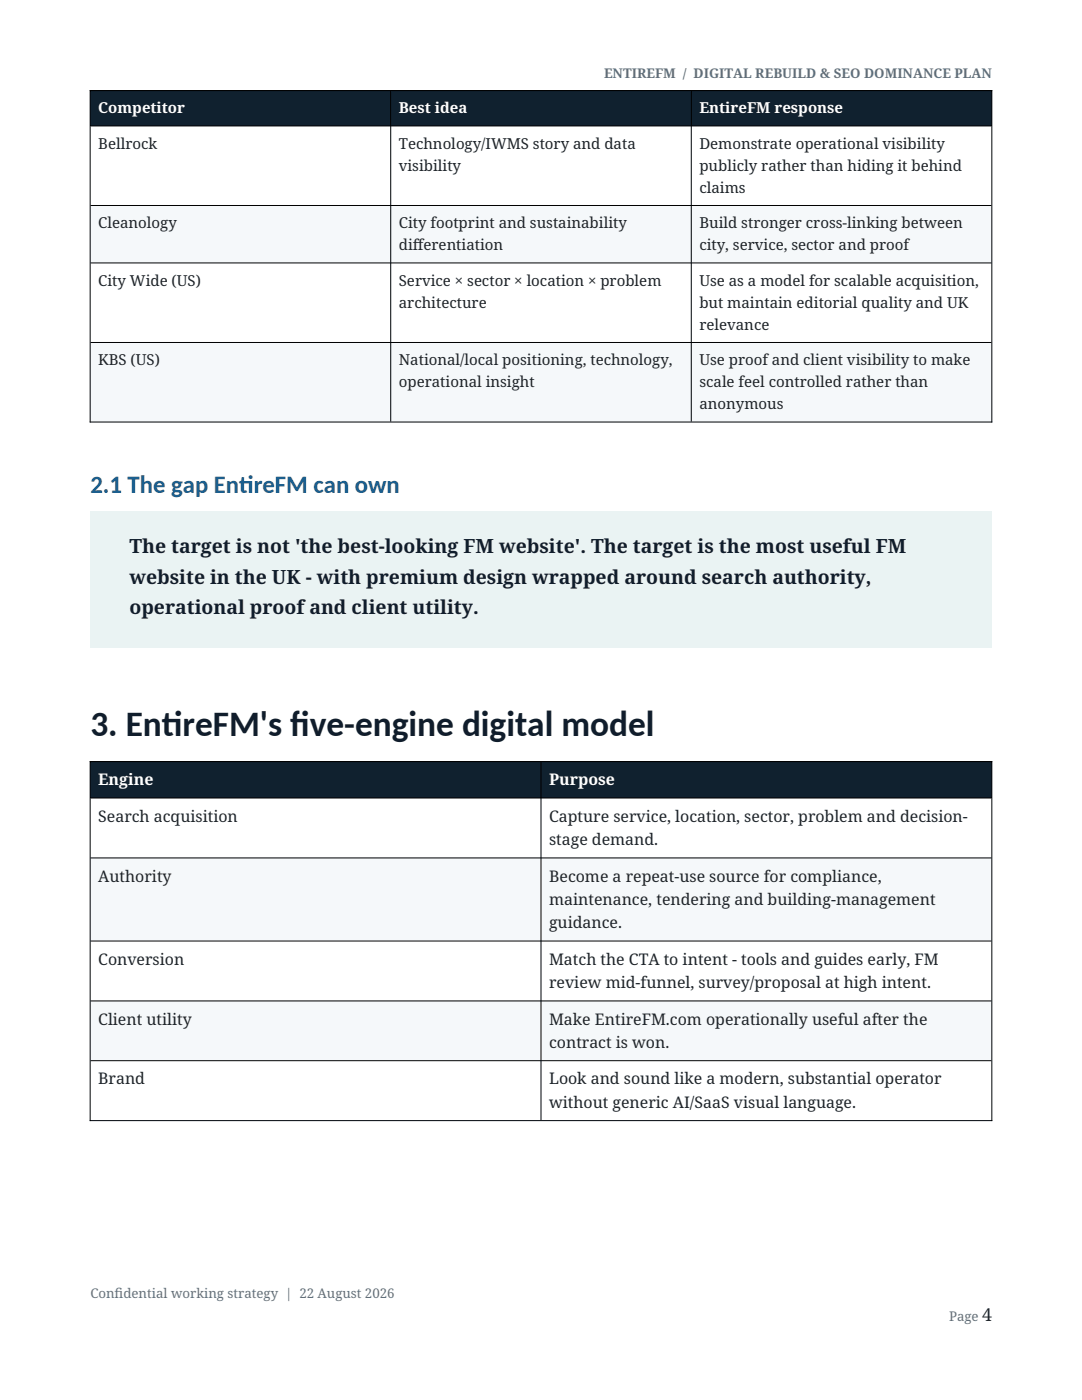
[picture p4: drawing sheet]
<svg xmlns="http://www.w3.org/2000/svg" width="216mm" height="279mm" viewBox="0 0 216 279" stroke-linecap="round" stroke-linejoin="round" font-family="sans-serif">
<defs><g id="words">
<g font-size="7.1" fill="#101d2c">
<text x="18" y="146.8">3. Ent</text>
<text x="32.3" y="146.8">ireFM's f</text>
<text x="57.9" y="146.8">ive-engine digital model</text>
</g>
<g font-size="4.9" fill="#195d8c">
<text x="18" y="98.4">2.1 The gap Ent</text>
<text x="47.7" y="98.4">ireFM can own</text>
</g>
<g font-size="3.9" fill="#101d2c">
<text x="25.8" y="110.4">The target is not 'the best-looking FM website'. The target is the most useful FM</text>
<text x="25.8" y="116.5">website in the UK - with premium design wrapped around search authority,</text>
<text x="25.8" y="122.6">operational proof and client utility.</text>
</g>
<text font-size="3.5" fill="#1e2328" x="196" y="263.6">4</text>
<g font-size="3.2" fill="#fff">
<text x="19.6" y="156.7">Engine</text>
<text x="109.6" y="156.7">Purpose</text>
</g>
<g font-size="3.2" fill="#1e2328">
<text x="19.6" y="164">Search acquisition</text>
<text x="109.6" y="164">Capture service, location, sector, problem and decision-</text>
<text x="109.6" y="168.6">stage demand.</text>
<text x="19.6" y="175.9">Authority</text>
<text x="109.6" y="175.9">Become a repeat-use source for compliance,</text>
<text x="109.6" y="180.6">maintenance, tendering and building-management</text>
<text x="109.6" y="185.2">guidance.</text>
<text x="19.6" y="192.5">Conversion</text>
<text x="109.6" y="192.5">Match the CTA to intent - tools and guides early, FM</text>
<text x="109.6" y="197.2">review mid-funnel, survey/proposal at high intent.</text>
<text x="19.6" y="204.5">Client utility</text>
<text x="109.6" y="204.5">Make EntireFM.com operationally useful after the</text>
<text x="109.6" y="209.1">contract is won.</text>
<text x="19.6" y="216.4">Brand</text>
<text x="109.6" y="216.4">Look and sound like a modern, substantial operator</text>
<text x="109.6" y="221.1">without generic AI/SaaS visual language.</text>
</g>
<g font-size="3" fill="#fff">
<text x="19.6" y="22.6">Competitor</text>
<text x="79.6" y="22.6">Best idea</text>
<text x="139.6" y="22.6">EntireFM response</text>
</g>
<g font-size="3" fill="#1e2328">
<text x="19.6" y="29.7">Bellrock</text>
<text x="79.6" y="29.7">Technology/IWMS story and data</text>
<text x="139.6" y="29.7">Demonstrate operational visibility</text>
<text x="79.6" y="34.1">visibility</text>
<text x="139.6" y="34.1">publicly rather than hiding it behind</text>
<text x="139.6" y="38.5">claims</text>
<text x="19.6" y="45.5">Cleanology</text>
<text x="79.6" y="45.5">City footprint and sustainability</text>
<text x="139.6" y="45.5">Build stronger cross-linking between</text>
<text x="79.6" y="50">dif</text>
<text x="82.4" y="50">ferentiation</text>
<text x="139.6" y="50">city, service, sector and proof</text>
<text x="19.6" y="57">City Wide (US)</text>
<text x="79.6" y="57">Service × sector × location × problem</text>
<text x="139.6" y="57">Use as a model for scalable acquisition,</text>
<text x="79.6" y="61.4">architecture</text>
<text x="139.6" y="61.4">but maintain editorial quality and UK</text>
<text x="139.6" y="65.8">relevance</text>
<text x="19.6" y="72.9">KBS (US)</text>
<text x="79.6" y="72.9">National/local positioning, technology,</text>
<text x="79.6" y="77.3">operational insight</text>
<text x="139.6" y="72.9">Use proof and client visibility to make</text>
<text x="139.6" y="77.3">scale feel controlled rather than</text>
<text x="139.6" y="81.7">anonymous</text>
</g>
<g font-size="2.6" fill="#60707e">
<text x="120.5" y="15.5">ENTIREFM / DIGITAL REBUILD &amp; SEO DOMINANCE PLAN</text>
<text x="18" y="259">Conf</text>
<text x="22.9" y="259">idential working strategy | 22 August 2026</text>
<text x="189.4" y="263.6">Page</text>
</g>
</g></defs>
<g fill="#10212f">
<path d="M18 18h59.9v7h-59.9z" fill-rule="evenodd"/>
<path d="M78 18h59.9v7h-59.9z" fill-rule="evenodd"/>
<path d="M137.9 18h60v7h-60z" fill-rule="evenodd"/>
</g>
<g fill="#f5f8fa">
<path d="M18 40.9h59.9v11.5h-59.9z" fill-rule="evenodd"/>
<path d="M78 40.9h59.9v11.5h-59.9z" fill-rule="evenodd"/>
<path d="M137.9 40.9h60v11.5h-60z" fill-rule="evenodd"/>
<path d="M18 68.3h59.9v15.8h-59.9z" fill-rule="evenodd"/>
<path d="M78 68.3h59.9v15.8h-59.9z" fill-rule="evenodd"/>
<path d="M137.9 68.3h60v15.8h-60z" fill-rule="evenodd"/>
</g>
<path d="M18 102h179.9v27.3h-179.9z" fill-rule="evenodd" fill="#eaf3f3"/>
<g fill="#10212f">
<path d="M18 151.9h89.9v7.3h-89.9z" fill-rule="evenodd"/>
<path d="M107.9 151.9h90v7.3h-90z" fill-rule="evenodd"/>
</g>
<g fill="#f5f8fa">
<path d="M18 171.1h89.9v16.6h-89.9z" fill-rule="evenodd"/>
<path d="M107.9 171.1h90v16.6h-90z" fill-rule="evenodd"/>
<path d="M18 199.7h89.9v11.9h-89.9z" fill-rule="evenodd"/>
<path d="M107.9 199.7h90v11.9h-90z" fill-rule="evenodd"/>
</g>
<g fill="#10212f">
<path d="M18 18h59.9v7h-59.9z" fill-rule="evenodd"/>
<path d="M78 18h59.9v7h-59.9z" fill-rule="evenodd"/>
<path d="M137.9 18h60v7h-60z" fill-rule="evenodd"/>
</g>
<g fill="#f5f8fa">
<path d="M18 40.9h59.9v11.5h-59.9z" fill-rule="evenodd"/>
<path d="M78 40.9h59.9v11.5h-59.9z" fill-rule="evenodd"/>
<path d="M137.9 40.9h60v11.5h-60z" fill-rule="evenodd"/>
<path d="M18 68.3h59.9v15.8h-59.9z" fill-rule="evenodd"/>
<path d="M78 68.3h59.9v15.8h-59.9z" fill-rule="evenodd"/>
<path d="M137.9 68.3h60v15.8h-60z" fill-rule="evenodd"/>
</g>
<path d="M18 102h179.9v27.3h-179.9z" fill-rule="evenodd" fill="#eaf3f3"/>
<g fill="#10212f">
<path d="M18 151.9h89.9v7.3h-89.9z" fill-rule="evenodd"/>
<path d="M107.9 151.9h90v7.3h-90z" fill-rule="evenodd"/>
</g>
<g fill="#f5f8fa">
<path d="M18 171.1h89.9v16.6h-89.9z" fill-rule="evenodd"/>
<path d="M107.9 171.1h90v16.6h-90z" fill-rule="evenodd"/>
<path d="M18 199.7h89.9v11.9h-89.9z" fill-rule="evenodd"/>
<path d="M107.9 199.7h90v11.9h-90z" fill-rule="evenodd"/>
</g>
<g fill="none" stroke="#000" stroke-width=".2">
<path d="M17.9 18.1h180.1M18 18v66.3M78 18.2v65.9M137.9 18.2v65.9M197.9 18v66.3M18.1 25.1h179.7M18.1 41h179.7M18.1 52.5h179.7M18.1 68.4h179.7M17.9 84.2h180.1M17.9 152h180.1M18 151.9v71.8"/>
<path d="M18.1 159.3h179.7M107.9 152.1v71.5M197.9 151.9v71.8M18.1 171.2h179.7M18.1 187.8h179.7M18.1 199.8h179.7M18.1 211.7h179.7M17.9 223.6h180.1"/>
</g>
<use href="#words"/>
</svg>
